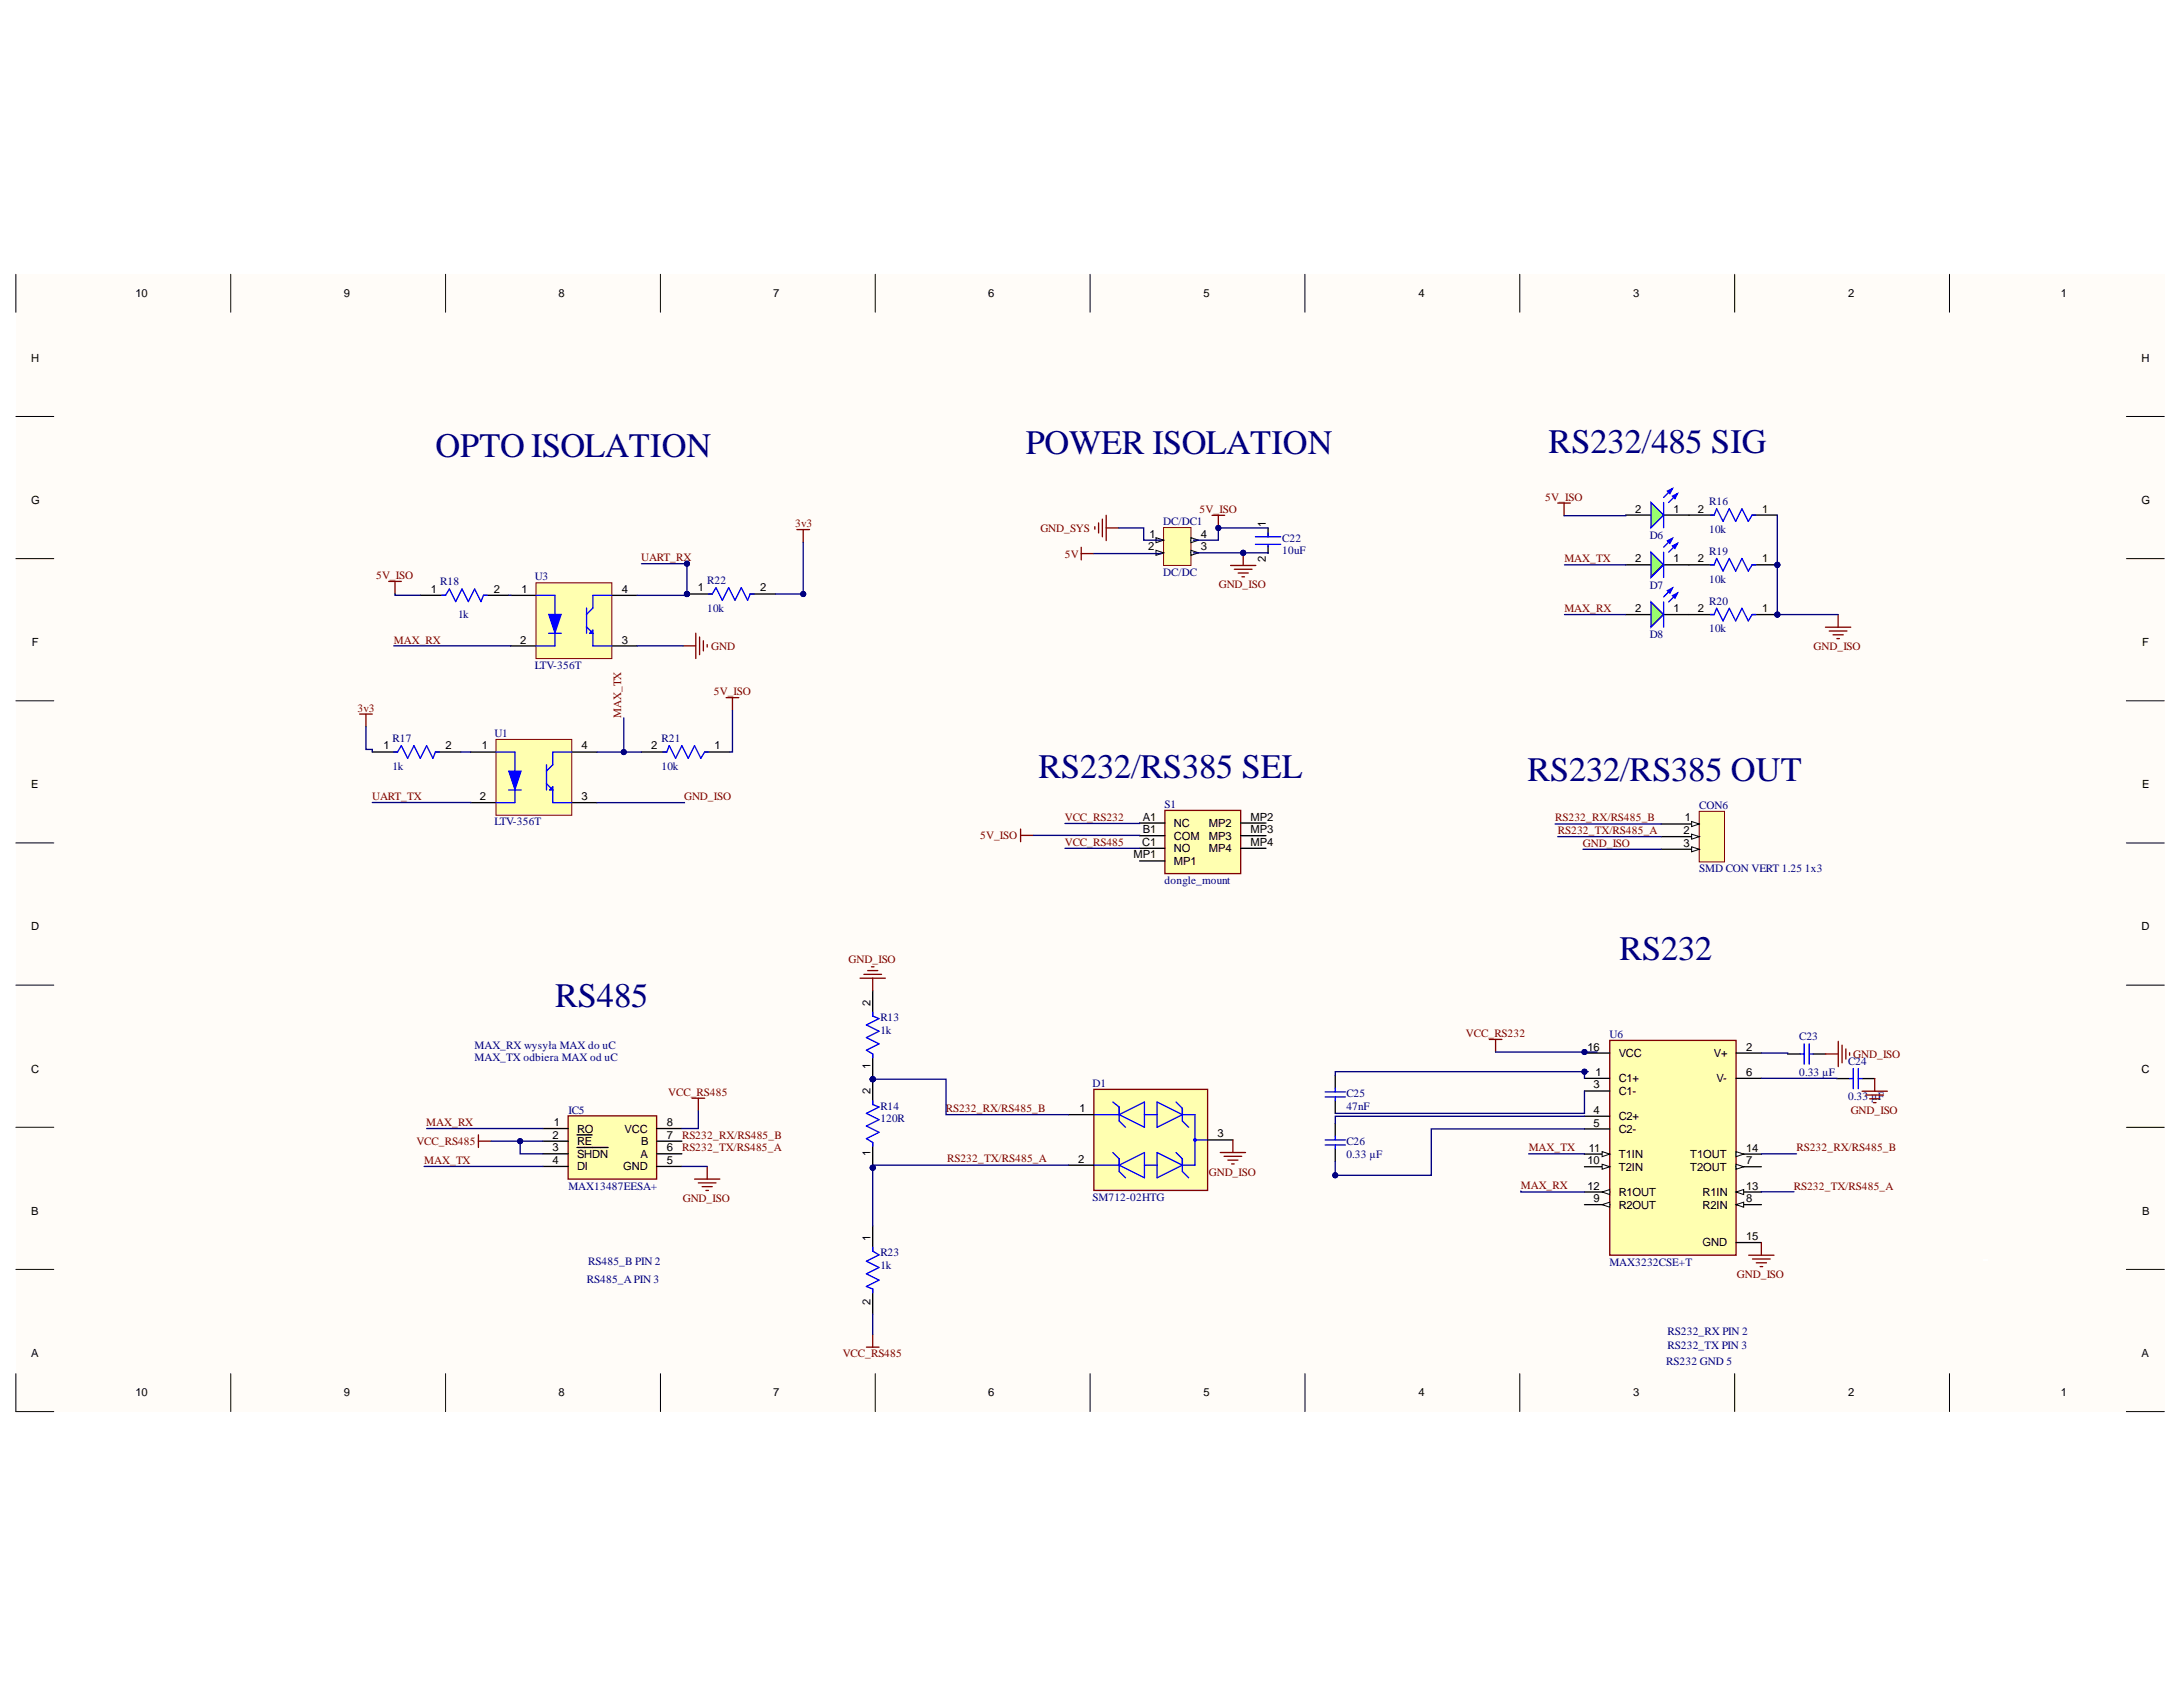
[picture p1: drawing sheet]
<svg xmlns="http://www.w3.org/2000/svg" width="279mm" height="216mm" viewBox="0 0 279 216" stroke-linecap="round" stroke-linejoin="round" font-family="sans-serif">
<defs><g id="words">
<g font-size="4.4" fill="#000080">
<text x="55.7" y="58.4">OPTO ISOLATION</text>
<text x="131.3" y="58.1">POWER ISOLATION</text>
<text x="198.2" y="57.9">RS232/485 SIG</text>
<text x="132.9" y="99.6">RS232/RS385 SEL</text>
<text x="195.5" y="100">RS232/RS385 OUT</text>
<text x="207.3" y="122.8">RS232</text>
<text x="71.1" y="128.9">RS485</text>
</g>
<g font-size="1.4">
<text x="17.3" y="38.1">10</text>
<text x="44" y="38.1">9</text>
<text x="71.5" y="38.1">8</text>
<text x="99" y="38.1">7</text>
<text x="126.5" y="38.1">6</text>
<text x="154" y="38.1">5</text>
<text x="181.5" y="38.1">4</text>
<text x="209" y="38.1">3</text>
<text x="236.5" y="38.1">2</text>
<text x="263.8" y="38.1">1</text>
<text x="4" y="46.3">H</text>
<text x="274.1" y="46.3">H</text>
<text x="4" y="64.5">G</text>
<text x="209.3" y="65.6">2</text>
<text x="214.2" y="65.6">1</text>
<text x="217.3" y="65.6">2</text>
<text x="225.5" y="65.6">1</text>
<text x="274.1" y="64.5">G</text>
<text x="146.9" y="70.4">2</text>
<text x="147.1" y="68.8">1</text>
<text x="153.7" y="70.4">3</text>
<text x="153.7" y="68.8">4</text>
<text x="162" y="71.9" transform="rotate(-90 162 71.9)">2</text>
<text x="162" y="67.4" transform="rotate(-90 162 67.4)">1</text>
<text x="209.3" y="72">2</text>
<text x="214.2" y="72">1</text>
<text x="217.3" y="72">2</text>
<text x="225.5" y="72">1</text>
<text x="55.2" y="75.9">1</text>
<text x="63.2" y="75.9">2</text>
<text x="66.7" y="75.9">1</text>
<text x="79.6" y="75.9">4</text>
<text x="89.3" y="75.7">1</text>
<text x="97.3" y="75.7">2</text>
<text x="4.1" y="82.7">F</text>
<text x="66.6" y="82.4">2</text>
<text x="79.6" y="82.4">3</text>
<text x="209.3" y="78.3">2</text>
<text x="214.2" y="78.3">1</text>
<text x="217.3" y="78.3">2</text>
<text x="225.5" y="78.3">1</text>
<text x="274.2" y="82.7">F</text>
<text x="49.1" y="95.9">1</text>
<text x="57" y="95.9">2</text>
<text x="61.7" y="95.9">1</text>
<text x="74.4" y="95.9">4</text>
<text x="83.3" y="95.9">2</text>
<text x="91.4" y="95.9">1</text>
<text x="4" y="100.9">E</text>
<text x="274.2" y="100.9">E</text>
<text x="61.4" y="102.4">2</text>
<text x="74.4" y="102.4">3</text>
<text x="146.3" y="105">A1</text>
<text x="146.3" y="106.6">B1</text>
<text x="150.2" y="105.8">NC</text>
<text x="150.2" y="107.5">COM</text>
<text x="154.7" y="105.8">MP2</text>
<text x="154.7" y="107.5">MP3</text>
<text x="160.1" y="105">MP2</text>
<text x="160.1" y="106.6">MP3</text>
<text x="215.5" y="106.7">2</text>
<text x="215.6" y="105.1">1</text>
<text x="145.1" y="109.9">MP1</text>
<text x="146.2" y="108.3">C1</text>
<text x="150.2" y="109.1">NO</text>
<text x="150.2" y="110.7">MP1</text>
<text x="154.7" y="109.1">MP4</text>
<text x="160.1" y="108.3">MP4</text>
<text x="215.5" y="108.4">3</text>
<text x="4" y="119.1">D</text>
<text x="274.1" y="119.1">D</text>
<text x="111.4" y="128.7" transform="rotate(-90 111.4 128.7)">2</text>
<text x="4" y="137.3">C</text>
<text x="111.4" y="136.8" transform="rotate(-90 111.4 136.8)">1</text>
<text x="203.2" y="134.5">16</text>
<text x="204.2" y="137.7">1</text>
<text x="207.2" y="135.2">VCC</text>
<text x="219.4" y="135.2">V+</text>
<text x="223.5" y="134.5">2</text>
<text x="223.5" y="137.7">6</text>
<text x="274.1" y="137.3">C</text>
<text x="111.4" y="140.1" transform="rotate(-90 111.4 140.1)">2</text>
<text x="138.1" y="142.3">1</text>
<text x="204" y="139.3">3</text>
<text x="204" y="142.5">4</text>
<text x="207.2" y="138.5">C1+</text>
<text x="207.2" y="140.1">C1-</text>
<text x="207.2" y="143.4">C2+</text>
<text x="219.7" y="138.5">V-</text>
<text x="70.7" y="145.7">2</text>
<text x="70.7" y="147.3">3</text>
<text x="70.7" y="148.9">4</text>
<text x="70.9" y="144.1">1</text>
<text x="73.9" y="145">RO</text>
<text x="73.9" y="146.6">RE</text>
<text x="73.9" y="148.2">SHDN</text>
<text x="73.9" y="149.8">DI</text>
<text x="79.8" y="149.8">GND</text>
<text x="79.9" y="145">VCC</text>
<text x="82" y="148.2">A</text>
<text x="82.1" y="146.6">B</text>
<text x="85.4" y="144.1">8</text>
<text x="85.4" y="145.7">7</text>
<text x="85.4" y="147.3">6</text>
<text x="85.4" y="148.9">5</text>
<text x="111.4" y="148" transform="rotate(-90 111.4 148)">1</text>
<text x="138" y="148.9">2</text>
<text x="155.8" y="145.6">3</text>
<text x="203.2" y="149">10</text>
<text x="203.4" y="147.4">11</text>
<text x="204" y="144.2">5</text>
<text x="207.2" y="145">C2-</text>
<text x="207.2" y="148.2">T1IN</text>
<text x="207.2" y="149.9">T2IN</text>
<text x="216.3" y="148.2">T1OUT</text>
<text x="216.3" y="149.9">T2OUT</text>
<text x="223.5" y="147.4">14</text>
<text x="223.5" y="149">7</text>
<text x="4" y="155.4">B</text>
<text x="203.2" y="152.2">12</text>
<text x="204" y="153.8">9</text>
<text x="207.2" y="153.1">R1OUT</text>
<text x="207.2" y="154.7">R2OUT</text>
<text x="217.9" y="153.1">R1IN</text>
<text x="217.9" y="154.7">R2IN</text>
<text x="223.5" y="152.2">13</text>
<text x="223.5" y="153.8">8</text>
<text x="274.2" y="155.4">B</text>
<text x="111.4" y="158.8" transform="rotate(-90 111.4 158.8)">1</text>
<text x="217.9" y="159.5">GND</text>
<text x="223.5" y="158.7">15</text>
<text x="111.4" y="167" transform="rotate(-90 111.4 167)">2</text>
<text x="4" y="173.7">A</text>
<text x="274.1" y="173.7">A</text>
<text x="17.3" y="178.7">10</text>
<text x="44" y="178.7">9</text>
<text x="71.5" y="178.7">8</text>
<text x="99" y="178.7">7</text>
<text x="126.5" y="178.7">6</text>
<text x="154" y="178.7">5</text>
<text x="181.5" y="178.7">4</text>
<text x="209" y="178.7">3</text>
<text x="236.5" y="178.7">2</text>
<text x="263.8" y="178.7">1</text>
</g>
<g font-size="1.4" fill="#800000">
<text x="153.5" y="65.6">5V_ISO</text>
<text x="197.8" y="64.1">5V_ISO</text>
<text x="82.1" y="71.8">UART_RX</text>
<text x="101.8" y="67.5">3v3</text>
<text x="133.2" y="68.1">GND_SYS</text>
<text x="136.3" y="71.4">5V</text>
<text x="200.2" y="72">MAX_TX</text>
<text x="48.1" y="74.1">5V_ISO</text>
<text x="156" y="75.3">GND_ISO</text>
<text x="50.4" y="82.4">MAX_RX</text>
<text x="91" y="83.1">GND</text>
<text x="200.2" y="78.3">MAX_RX</text>
<text x="232.1" y="83.2">GND_ISO</text>
<text x="91.4" y="89">5V_ISO</text>
<text x="45.8" y="91.1">3v3</text>
<text x="79.5" y="91.8" transform="rotate(-90 79.5 91.8)">MAX_TX</text>
<text x="47.6" y="102.4">UART_TX</text>
<text x="87.6" y="102.4">GND_ISO</text>
<text x="125.5" y="107.4">5V_ISO</text>
<text x="136.3" y="105">VCC_RS232</text>
<text x="199.1" y="105.1">RS232_RX/RS485_B</text>
<text x="199.4" y="106.7">RS232_TX/RS485_A</text>
<text x="136.3" y="108.3">VCC_RS485</text>
<text x="202.6" y="108.3">GND_ISO</text>
<text x="108.6" y="123.2">GND_ISO</text>
<text x="187.6" y="132.7">VCC_RS232</text>
<text x="237.2" y="135.4">GND_ISO</text>
<text x="85.5" y="140.2">VCC_RS485</text>
<text x="121.1" y="142.3">RS232_RX/RS485_B</text>
<text x="236.9" y="142.6">GND_ISO</text>
<text x="53.3" y="146.6">VCC_RS485</text>
<text x="54.3" y="148.9">MAX_TX</text>
<text x="54.6" y="144.1">MAX_RX</text>
<text x="87.3" y="147.3">RS232_TX/RS485_A</text>
<text x="87.3" y="145.7">RS232_RX/RS485_B</text>
<text x="121.2" y="148.8">RS232_TX/RS485_A</text>
<text x="195.7" y="147.3">MAX_TX</text>
<text x="229.9" y="147.3">RS232_RX/RS485_B</text>
<text x="87.4" y="153.8">GND_ISO</text>
<text x="154.7" y="150.5">GND_ISO</text>
<text x="194.7" y="152.2">MAX_RX</text>
<text x="229.6" y="152.2">RS232_TX/RS485_A</text>
<text x="222.3" y="163.6">GND_ISO</text>
<text x="107.9" y="173.7">VCC_RS485</text>
</g>
<g font-size="1.4" fill="#000080">
<text x="218.8" y="64.6">R16</text>
<text x="148.9" y="67.2">DC/DC1</text>
<text x="164.1" y="69.3">C22</text>
<text x="164.1" y="71">10uF</text>
<text x="211.1" y="69">D6</text>
<text x="218.8" y="68.2">10k</text>
<text x="218.8" y="71">R19</text>
<text x="56.3" y="74.9">R18</text>
<text x="68.4" y="74.3">U3</text>
<text x="90.5" y="74.8">R22</text>
<text x="148.9" y="73.7">DC/DC</text>
<text x="211.1" y="75.4">D7</text>
<text x="218.8" y="74.6">10k</text>
<text x="218.8" y="77.4">R20</text>
<text x="58.6" y="79.1">1k</text>
<text x="90.5" y="78.3">10k</text>
<text x="211.1" y="81.7">D8</text>
<text x="218.8" y="80.9">10k</text>
<text x="68.4" y="85.6">LTV-356T</text>
<text x="50.2" y="95">R17</text>
<text x="63.3" y="94.3">U1</text>
<text x="84.7" y="95">R21</text>
<text x="50.2" y="98.5">1k</text>
<text x="84.7" y="98.5">10k</text>
<text x="63.3" y="105.6">LTV-356T</text>
<text x="149.1" y="103.4">S1</text>
<text x="217.5" y="103.5">CON6</text>
<text x="149.1" y="113.1">dongle_mount</text>
<text x="217.5" y="111.6">SMD CON VERT 1.25</text>
<text x="231" y="111.6">1x3</text>
<text x="112.7" y="130.7">R13</text>
<text x="60.7" y="134.2">MAX_RX wysyła MAX do uC</text>
<text x="60.7" y="135.8">MAX_TX odbiera MAX od uC</text>
<text x="112.7" y="132.3">1k</text>
<text x="206" y="132.9">U6</text>
<text x="230.3" y="133.1">C23</text>
<text x="230.3" y="137.7">0.33 µF</text>
<text x="236.5" y="136.2">C24</text>
<text x="72.8" y="142.5">IC5</text>
<text x="112.7" y="142">R14</text>
<text x="112.7" y="143.6">120R</text>
<text x="139.8" y="139.1">D1</text>
<text x="172.3" y="140.4">C25</text>
<text x="172.3" y="142">47nF</text>
<text x="236.5" y="140.8">0.33 µF</text>
<text x="172.3" y="146.6">C26</text>
<text x="172.3" y="148.2">0.33 µF</text>
<text x="72.8" y="152.2">MAX13487EESA+</text>
<text x="139.8" y="153.7">SM712-02HTG</text>
<text x="75.3" y="161.9">RS485_B PIN 2</text>
<text x="112.7" y="160.8">R23</text>
<text x="206" y="162">MAX3232CSE+T</text>
<text x="75.1" y="164.2">RS485_APIN 3</text>
<text x="112.7" y="162.4">1k</text>
<text x="213.4" y="172.7">RS232_TX PIN 3</text>
<text x="213.4" y="170.8">RS232_RX PIN 2</text>
<text x="213.3" y="174.6">RS232 GND 5</text>
</g>
</g></defs>
<g fill="#fffcf8">
<path d="M2 35.1h275v145.6h-275z" fill-rule="evenodd"/>
<path d="M6.9 40h265.3v135.8h-265.3z" fill-rule="evenodd"/>
</g>
<g fill="none" stroke="#000" stroke-width=".13">
<path d="M2 35.1v4.9M29.5 35.1v4.9M57 35.1v4.9M84.5 35.1v4.9M112 35.1v4.9M139.5 35.1v4.9M167 35.1v4.9M194.5 35.1v4.9M222 35.1v4.9M249.5 35.1v4.9M2 53.3h4.9M272.2 53.3h4.8"/>
<path d="M2 71.5h4.9M272.2 71.5h4.8M2 89.7h4.9M272.2 89.7h4.8M2 107.9h4.9M272.2 107.9h4.8M2 126.1h4.9M272.2 126.1h4.8M2 144.3h4.9M272.2 144.3h4.8M2 175.8v4.9h4.9M2 162.5h4.9"/>
<path d="M29.5 175.8v4.9M57 175.8v4.9M84.5 175.8v4.9M112 175.8v4.9M139.5 175.8v4.9M167 175.8v4.9M194.5 175.8v4.9M222 175.8v4.9M249.5 175.8v4.9M272.2 162.5h4.8M272.2 180.7h4.8"/>
</g>
<path d="M53.8 76.2h3.2M61.9 76.2h3.2M47.6 96.2h3.3M55.7 96.2h3.3M82.1 96.2h3.2M90.2 96.2h3.2" fill="none" stroke="#000" stroke-width=".17"/>
<path d="M56.5 76.2h.5l.5-.8 .8 1.6 .8-1.6 .8 1.6 .8-1.6 .9 1.6 .3-.8h.5M50.4 96.2h.5l.5-.8 .8 1.6 .8-1.6 .8 1.6 .8-1.6 .8 1.6 .3-.8h.5M84.8 96.2h.5l.4-.8 .8 1.6 .8-1.6 .8 1.6 .8-1.6 .8 1.6 .5-.8h.5" fill="none" stroke="#00f" stroke-width=".17"/>
<path d="M148.9 67.5h3.5v4.9h-3.5z" fill-rule="evenodd" fill="#ffffb0"/>
<path d="M148.9 67.5h3.5v4.9h-3.5z" fill="none" stroke="#800000" stroke-width=".13"/>
<path d="M148.6 69.1h.3" fill="none" stroke="#000" stroke-width=".17"/>
<path d="M148 68.8l.9 .3-.9 .4z" fill="#f8fcff"/>
<path d="M148 68.8l.9 .3-.9 .4z" fill="none" stroke="#000" stroke-width=".13"/>
<path d="M148.6 70.7h.3" fill="none" stroke="#000" stroke-width=".17"/>
<path d="M148 70.4l.9 .3-.9 .4z" fill="#f8fcff"/>
<path d="M148 70.4l.9 .3-.9 .4z" fill="none" stroke="#000" stroke-width=".13"/>
<path d="M152.4 70.7h.4" fill="none" stroke="#000" stroke-width=".17"/>
<path d="M152.4 70.4l1 .3-1 .4z" fill="#f8fcff"/>
<path d="M152.4 70.4l1 .3-1 .4z" fill="none" stroke="#000" stroke-width=".13"/>
<path d="M152.4 69.1h.4" fill="none" stroke="#000" stroke-width=".17"/>
<path d="M152.4 68.8l1 .3-1 .4z" fill="#f8fcff"/>
<path d="M152.4 68.8l1 .3-1 .4z" fill="none" stroke="#000" stroke-width=".13"/>
<path d="M140.1 67.4v.3M140.6 66.9v1.3M141.1 66.4v2.3M141.6 65.9v3.3M141.6 67.6h1.6M157.5 72.4h3.2M158 72.9h2.2M158.5 73.3h1.3M159 73.8h.3M159.1 70.7v1.7" fill="none" stroke="#800000" stroke-width=".17"/>
<circle cx="159.1" cy="70.7" r=".32" fill="#000080"/>
<circle cx="159.1" cy="70.7" r=".32" fill="none" stroke="#000080" stroke-width=".13"/>
<path d="M138.4 70v1.7M138.4 70.8h1.6M155.1 65.9h1.6M155.9 65.9v1.7" fill="none" stroke="#800000" stroke-width=".17"/>
<circle cx="155.9" cy="67.6" r=".32" fill="#000080"/>
<circle cx="155.9" cy="67.6" r=".32" fill="none" stroke="#000080" stroke-width=".13"/>
<path d="M162.3 67.6v1.1M162.3 69.8v1" fill="none" stroke="#000" stroke-width=".17"/>
<path d="M160.7 68.7h3.2M160.7 69.7h3.2M162.3 68.2v.5M162.3 69.8v.2" fill="none" stroke="#00f" stroke-width=".17"/>
<path d="M206 133.2h16.2v27.4h-16.2z" fill-rule="evenodd" fill="#ffffb0"/>
<path d="M206 133.2h16.2v27.4h-16.2z" fill="none" stroke="#800000" stroke-width=".17"/>
<path d="M202.8 134.8h3.2M202.8 138h3.2M202.8 139.6h3.2M202.8 142.9h3.2M202.8 144.5h3.2M222.2 152.6h3.2" fill="none" stroke="#000" stroke-width=".17"/>
<path d="M222.2 152.6l1-.4v.7z" fill="#f8fcff"/>
<path d="M222.2 152.6l1-.4v.7z" fill="none" stroke="#000" stroke-width=".13"/>
<path d="M202.8 152.6h3.2" fill="none" stroke="#000" stroke-width=".17"/>
<path d="M205.1 152.6l.9-.4v.7z" fill="#f8fcff"/>
<path d="M205.1 152.6l.9-.4v.7z" fill="none" stroke="#000" stroke-width=".13"/>
<path d="M222.2 154.2h3.2" fill="none" stroke="#000" stroke-width=".17"/>
<path d="M222.2 154.2l1-.3v.6z" fill="#f8fcff"/>
<path d="M222.2 154.2l1-.3v.6z" fill="none" stroke="#000" stroke-width=".13"/>
<path d="M202.8 154.2h3.2" fill="none" stroke="#000" stroke-width=".17"/>
<path d="M205.1 154.2l.9-.3v.6z" fill="#f8fcff"/>
<path d="M205.1 154.2l.9-.3v.6z" fill="none" stroke="#000" stroke-width=".13"/>
<path d="M202.8 147.7h3.2" fill="none" stroke="#000" stroke-width=".17"/>
<path d="M205.1 147.4l.9 .3-.9 .3z" fill="#f8fcff"/>
<path d="M205.1 147.4l.9 .3-.9 .3z" fill="none" stroke="#000" stroke-width=".13"/>
<path d="M222.2 147.7h3.2" fill="none" stroke="#000" stroke-width=".17"/>
<path d="M222.2 147.4l1 .3-1 .3z" fill="#f8fcff"/>
<path d="M222.2 147.4l1 .3-1 .3z" fill="none" stroke="#000" stroke-width=".13"/>
<path d="M202.8 149.3h3.2" fill="none" stroke="#000" stroke-width=".17"/>
<path d="M205.1 149l.9 .3-.9 .3z" fill="#f8fcff"/>
<path d="M205.1 149l.9 .3-.9 .3z" fill="none" stroke="#000" stroke-width=".13"/>
<path d="M222.2 149.3h3.2" fill="none" stroke="#000" stroke-width=".17"/>
<path d="M222.2 149l1 .3-1 .3z" fill="#f8fcff"/>
<path d="M222.2 149l1 .3-1 .3z" fill="none" stroke="#000" stroke-width=".13"/>
<path d="M170.9 137.6v1.7M222.2 134.8h3.2M222.2 138h3.2M228.8 134.9h1.6M232 134.9h1.7M235.1 138h1.6M238.3 138h1.6M170.9 140.9v1.6M170.9 143.8v1.6M170.9 147v1.6M222.2 159h3.2" fill="none" stroke="#000" stroke-width=".17"/>
<g fill="none" stroke="#800000" stroke-width=".17">
<path d="M190.6 133h1.6M191.4 133v1.6M233.7 134.9h1.6M235.3 133.3v3.2M235.8 133.8v2.2M236.3 134.2v1.3M236.7 134.7v.4M238.3 139.7h3.3M239.9 138v1.7M225.4 159v1.6M238.8 140.1h2.3M239.3 140.6h1.3"/>
<path d="M239.8 141.1h.3M223.8 160.6h3.3M224.3 161.1h2.3M224.8 161.6h1.3M225.3 162.1h.3"/>
</g>
<g fill="none" stroke="#00f" stroke-width=".17">
<path d="M169.6 139.7h2.6M170.9 139.3v.4M230.4 134.9h.5M230.9 133.6v2.6M231.6 133.6v2.6M231.6 134.9h.4M236.7 138h.5M237.2 136.7v2.6M237.8 136.7v2.6M237.8 138h.5M169.6 140.4h2.6M169.6 145.9h2.6"/>
<path d="M169.6 146.5h2.6M170.9 140.4v.5M170.9 145.4v.5M170.9 146.5v.5"/>
</g>
<circle cx="87.9" cy="76" r=".32" fill="#000080"/>
<circle cx="87.9" cy="76" r=".32" fill="none" stroke="#000080" stroke-width=".13"/>
<path d="M87.9 76h3.3" fill="none" stroke="#000" stroke-width=".17"/>
<circle cx="87.9" cy="76" r=".32" fill="#000080"/>
<circle cx="87.9" cy="76" r=".32" fill="none" stroke="#000080" stroke-width=".13"/>
<path d="M96 76h3.2M208.1 65.9h3.2M212.9 65.9h3.3" fill="none" stroke="#000" stroke-width=".17"/>
<path d="M90.7 76h.5l.4-.8 .9 1.6 .8-1.6 .8 1.6 .8-1.6 .8 1.6 .3-.8h.5" fill="none" stroke="#00f" stroke-width=".17"/>
<path d="M211.3 64.3l1.6 1.6-1.6 1.6z" fill="#0f0"/>
<path d="M211.3 64.3l1.6 1.6-1.6 1.6zM214.1 62.5l-1.2 1.2M214.7 63.2l-1.1 1.1" fill="none" stroke="#00f" stroke-width=".17"/>
<path d="M214.1 63.5l.6-.3-.3 .6z" fill="#00f"/>
<path d="M214.1 63.5l.6-.3-.3 .6z" fill="none" stroke="#00f" stroke-width=".17"/>
<path d="M213.4 62.8l.7-.3-.4 .7z" fill="#00f"/>
<path d="M212.9 64.3v3.2M213.4 62.8l.7-.3-.4 .7z" fill="none" stroke="#00f" stroke-width=".17"/>
<path d="M208.1 72.3h3.2M212.9 72.3h3.3" fill="none" stroke="#000" stroke-width=".17"/>
<path d="M211.3 70.7l1.6 1.6-1.6 1.6z" fill="#0f0"/>
<path d="M211.3 70.7l1.6 1.6-1.6 1.6zM214.1 68.9l-1.2 1.1M214.7 69.5l-1.1 1.2" fill="none" stroke="#00f" stroke-width=".17"/>
<path d="M214.1 69.9l.6-.4-.3 .7z" fill="#00f"/>
<path d="M214.1 69.9l.6-.4-.3 .7z" fill="none" stroke="#00f" stroke-width=".17"/>
<path d="M213.4 69.2l.7-.3-.4 .6z" fill="#00f"/>
<path d="M212.9 70.7v3.2M213.4 69.2l.7-.3-.4 .6z" fill="none" stroke="#00f" stroke-width=".17"/>
<path d="M208.1 78.7h3.2M212.9 78.7h3.3" fill="none" stroke="#000" stroke-width=".17"/>
<path d="M211.3 77l1.6 1.7-1.6 1.6z" fill="#0f0"/>
<path d="M211.3 77l1.6 1.7-1.6 1.6zM214.1 75.3l-1.2 1.1M214.7 75.9l-1.1 1.1" fill="none" stroke="#00f" stroke-width=".17"/>
<path d="M214.1 76.2l.6-.3-.3 .6z" fill="#00f"/>
<path d="M214.1 76.2l.6-.3-.3 .6z" fill="none" stroke="#00f" stroke-width=".17"/>
<path d="M213.4 75.6l.7-.3-.4 .6z" fill="#00f"/>
<path d="M212.9 77v3.3M213.4 75.6l.7-.3-.4 .6zM218.9 65.9h.5l.3-.8 .8 1.6 .8-1.6 .8 1.6 .8-1.6 .9 1.6 .5-.8h.4" fill="none" stroke="#00f" stroke-width=".17"/>
<path d="M216.2 65.9h3.2M224.3 65.9h3.2" fill="none" stroke="#000" stroke-width=".17"/>
<circle cx="227.5" cy="72.3" r=".32" fill="#000080"/>
<circle cx="227.5" cy="72.3" r=".32" fill="none" stroke="#000080" stroke-width=".13"/>
<path d="M224.3 72.3h3.2" fill="none" stroke="#000" stroke-width=".17"/>
<circle cx="227.5" cy="72.3" r=".32" fill="#000080"/>
<circle cx="227.5" cy="72.3" r=".32" fill="none" stroke="#000080" stroke-width=".13"/>
<path d="M216.2 72.3h3.2" fill="none" stroke="#000" stroke-width=".17"/>
<path d="M218.9 72.3h.5l.3-.8 .8 1.6 .8-1.6 .8 1.6 .8-1.6 .9 1.6 .5-.8h.4" fill="none" stroke="#00f" stroke-width=".17"/>
<circle cx="227.5" cy="78.7" r=".32" fill="#000080"/>
<circle cx="227.5" cy="78.7" r=".32" fill="none" stroke="#000080" stroke-width=".13"/>
<path d="M224.3 78.7h3.2" fill="none" stroke="#000" stroke-width=".17"/>
<circle cx="227.5" cy="78.7" r=".32" fill="#000080"/>
<circle cx="227.5" cy="78.7" r=".32" fill="none" stroke="#000080" stroke-width=".13"/>
<path d="M65.4 76.2h3.2M78.3 76.2h3.2M216.2 78.7h3.2M65.4 82.7h3.2M78.3 82.7h3.2" fill="none" stroke="#000" stroke-width=".17"/>
<path d="M218.9 78.7h.5l.3-.9 .8 1.7 .8-1.7 .8 1.7 .8-1.7 .9 1.7 .5-.8h.4" fill="none" stroke="#00f" stroke-width=".17"/>
<path d="M235.3 78.7v1.6M233.6 80.3h3.3M234.1 80.8h2.3M234.6 81.2h1.3M235.1 81.7h.3" fill="none" stroke="#800000" stroke-width=".17"/>
<path d="M68.6 74.6h9.7v9.7h-9.7z" fill-rule="evenodd" fill="#ffffb0"/>
<path d="M68.6 74.6h9.7v9.7h-9.7z" fill="none" stroke="#800000" stroke-width=".13"/>
<path d="M68.6 76.2h2.4v2.4M75.1 77.8v3.2M78.3 76.2h-2.4v1.6l-.8 .8M70.2 81h1.6M71 81v1.7h-2.4M75.1 80.2l.8 .8h-.4l.4-.4v2.1h2.4" fill="none" stroke="#00f" stroke-width=".17"/>
<path d="M70.2 78.6h1.6l-.8 2.4z" fill="#00f"/>
<path d="M70.2 78.6h1.6l-.8 2.4z" fill="none" stroke="#00f" stroke-width=".13"/>
<path d="M149.1 103.7h9.7v8.1h-9.7z" fill-rule="evenodd" fill="#ffffb0"/>
<path d="M149.1 103.7h9.7v8.1h-9.7z" fill="none" stroke="#800000" stroke-width=".17"/>
<path d="M145.9 105.3h3.2M145.9 106.9h3.2M145.9 108.6h3.2M145.9 110.2h3.2M158.8 105.3h3.2M158.8 106.9h3.2M158.8 108.6h3.2" fill="none" stroke="#000" stroke-width=".17"/>
<path d="M72.7 142.8h11.3v8.1h-11.3z" fill-rule="evenodd" fill="#ffffb0"/>
<path d="M61.2 145.2v1.7M61.2 146h1.6M72.7 142.8h11.3v8.1h-11.3zM88.6 140.5h1.6M88.9 150.9h3.2M89.4 140.5v1.7M89.4 151.4h2.2M89.9 151.9h1.3M90.3 152.4h.4M90.5 149.3v1.6" fill="none" stroke="#800000" stroke-width=".17"/>
<path d="M69.5 144.4h3.2M69.5 146h3.2M69.5 147.7h3.2M69.5 149.3h3.2M73.9 145.2h1.9M73.9 146.9h3.9M84 144.4h3.3M84 146h3.3M84 147.7h3.3M84 149.3h3.3" fill="none" stroke="#000" stroke-width=".17"/>
<path d="M253.9 161.1h.6v.2h-.6z" fill="#fff"/>
<path d="M217.5 103.8h3.2v6.5h-3.2z" fill-rule="evenodd" fill="#ffffb0"/>
<path d="M217.5 103.8h3.2v6.5h-3.2z" fill="none" stroke="#800000" stroke-width=".13"/>
<path d="M212.6 105.5h4.9" fill="none" stroke="#000" stroke-width=".17"/>
<path d="M216.5 105.1l1 .4-1 .3z" fill="#f8fcff"/>
<path d="M216.5 105.1l1 .4-1 .3z" fill="none" stroke="#000" stroke-width=".13"/>
<path d="M212.6 107.1h4.9" fill="none" stroke="#000" stroke-width=".17"/>
<path d="M216.5 106.8l1 .3-1 .3z" fill="#f8fcff"/>
<path d="M216.5 106.8l1 .3-1 .3z" fill="none" stroke="#000" stroke-width=".13"/>
<path d="M212.6 108.7h4.9" fill="none" stroke="#000" stroke-width=".17"/>
<path d="M216.5 108.4l1 .3-1 .3z" fill="#f8fcff"/>
<path d="M216.5 108.4l1 .3-1 .3z" fill="none" stroke="#000" stroke-width=".13"/>
<path d="M49.7 74.4h1.7M50.6 74.4v1.6M102 67.8h1.6M102.8 67.8v1.6M46 91.4h1.6M46.8 91.4v1.6M92.9 89.3h1.7M93.7 89.3v1.6M130.6 106.1v1.6M130.6 106.9h1.6" fill="none" stroke="#800000" stroke-width=".17"/>
<path d="M140 139.4h14.6v13h-14.6z" fill-rule="evenodd" fill="#ffffb0"/>
<path d="M140 139.4h14.6v13h-14.6zM156.2 147.5h3.2M156.7 148h2.2M157.2 148.5h1.2M157.6 149h.4M157.8 145.9v1.6" fill="none" stroke="#800000" stroke-width=".17"/>
<g fill="none" stroke="#00f" stroke-width=".17">
<path d="M140 142.7h3.2M140 149.1h3.2M142.4 141l.8 .7v1.8l.8 .8M142.4 147.5l.8 .8v1.6l.8 .8M143.2 142.7l3.3-1.7v3.3zM143.2 149.1l3.3-1.6v3.2zM146.5 142.7h1.6M146.5 149.1h1.6M148.1 141l3.2 1.7-3.2 1.6zM148.1 147.5l3.2 1.6-3.2 1.6zM150.5 141l.8 .8v1.7l.8 .8M150.5 147.5l.8 .8v1.6l.8 .8"/>
<path d="M151.3 142.7h1.6v6.4h-1.6M152.9 145.9h1.7"/>
<circle cx="152.9" cy="145.9" r=".16"/>
</g>
<path d="M136.8 142.7h3.2M136.8 149.1h3.2M154.6 145.9h3.2" fill="none" stroke="#000" stroke-width=".17"/>
<circle cx="111.7" cy="149.4" r=".32" fill="#000080"/>
<circle cx="111.7" cy="149.4" r=".32" fill="none" stroke="#000080" stroke-width=".13"/>
<circle cx="111.7" cy="138.1" r=".32" fill="#000080"/>
<circle cx="111.7" cy="138.1" r=".32" fill="none" stroke="#000080" stroke-width=".13"/>
<path d="M111.7 146.2v3.2" fill="none" stroke="#000" stroke-width=".17"/>
<circle cx="111.7" cy="149.4" r=".32" fill="#000080"/>
<circle cx="111.7" cy="149.4" r=".32" fill="none" stroke="#000080" stroke-width=".13"/>
<path d="M111.7 138.1v3.3" fill="none" stroke="#000" stroke-width=".17"/>
<circle cx="111.7" cy="138.1" r=".32" fill="#000080"/>
<circle cx="111.7" cy="138.1" r=".32" fill="none" stroke="#000080" stroke-width=".13"/>
<path d="M111.7 140.9v.5l.8 .3-1.6 .8 1.6 .8-1.6 .8 1.6 .8-1.6 .8 .8 .5v.5" fill="none" stroke="#00f" stroke-width=".17"/>
<circle cx="111.7" cy="138.1" r=".32" fill="#000080"/>
<circle cx="111.7" cy="138.1" r=".32" fill="none" stroke="#000080" stroke-width=".13"/>
<path d="M111.7 134.9v3.2" fill="none" stroke="#000" stroke-width=".17"/>
<circle cx="111.7" cy="138.1" r=".32" fill="#000080"/>
<circle cx="111.7" cy="138.1" r=".32" fill="none" stroke="#000080" stroke-width=".13"/>
<path d="M60.2 96.2h3.3M73.2 96.2h3.2M60.2 102.7h3.3M73.2 102.7h3.2M111.7 126.8v3.2M111.7 156.9v3.2M111.7 165v3.2" fill="none" stroke="#000" stroke-width=".17"/>
<path d="M111.7 129.6v.4l.8 .4-1.6 .8 1.6 .8-1.6 .8 1.6 .8-1.6 .8 .8 .5v.5M111.7 159.6v.5l.8 .5-1.6 .8 1.6 .8-1.6 .8 1.6 .8-1.6 .8 .8 .4v.5" fill="none" stroke="#00f" stroke-width=".17"/>
<g fill="none" stroke="#800000" stroke-width=".17">
<path d="M199.4 64.4h1.6M200.2 64.4v1.6M87.4 82.7h1.7M89.1 81v3.3M89.5 81.5v2.3M90 82v1.3M90.5 82.5v.3M110.1 125.2h3.2M110.6 124.7h2.2M111.1 124.2h1.2M111.5 123.7h.4M111.7 125.2v1.6"/>
<path d="M110.9 172.4h1.6M111.7 170.8v1.6"/>
</g>
<path d="M63.5 94.6h9.7v9.7h-9.7z" fill-rule="evenodd" fill="#ffffb0"/>
<path d="M63.5 94.6h9.7v9.7h-9.7z" fill="none" stroke="#800000" stroke-width=".13"/>
<path d="M63.5 96.2h2.4v2.5M69.9 97.9v3.2M73.2 96.2h-2.4v1.7l-.9 .8M65.1 101.1h1.6M65.9 101.1v1.6h-2.4M69.9 100.3l.9 .8h-.4l.4-.4v2h2.4" fill="none" stroke="#00f" stroke-width=".17"/>
<path d="M65.1 98.7h1.6l-.8 2.4z" fill="#00f"/>
<path d="M65.1 98.7h1.6l-.8 2.4z" fill="none" stroke="#00f" stroke-width=".13"/>
<path d="M152.8 70.7h6.3" fill="none" stroke="#000080" stroke-width=".17"/>
<circle cx="159.1" cy="70.7" r=".32" fill="#000080"/>
<circle cx="159.1" cy="70.7" r=".32" fill="none" stroke="#000080" stroke-width=".13"/>
<path d="M159.1 70.7l3.2 .1" fill="none" stroke="#000080" stroke-width=".17"/>
<circle cx="159.1" cy="70.7" r=".32" fill="#000080"/>
<circle cx="159.1" cy="70.7" r=".32" fill="none" stroke="#000080" stroke-width=".13"/>
<path d="M191.4 134.6h13M225.4 138h9.7M225.4 134.8h3.4v.1M202.8 142.9h-31.9v.9" fill="none" stroke="#000080" stroke-width=".17"/>
<circle cx="202.8" cy="134.6" r=".33" fill="#000080"/>
<circle cx="202.8" cy="134.6" r=".33" fill="none" stroke="#000080" stroke-width=".13"/>
<path d="M202.8 134.6v.2" fill="none" stroke="#000080" stroke-width=".17"/>
<circle cx="202.8" cy="134.6" r=".33" fill="#000080"/>
<circle cx="202.8" cy="134.6" r=".33" fill="none" stroke="#000080" stroke-width=".13"/>
<path d="M162.3 67.6h-6.4v1.5h-3.1M194.7 152.4v.2h8.1M195.6 147.7h7.2" fill="none" stroke="#000080" stroke-width=".17"/>
<circle cx="155.9" cy="67.6" r=".32" fill="#000080"/>
<circle cx="155.9" cy="67.6" r=".32" fill="none" stroke="#000080" stroke-width=".13"/>
<path d="M143.2 67.6h3.2v1.5h2.2M148.6 70.7v.1h-8.6M227.5 65.9v12.8h7.8" fill="none" stroke="#000080" stroke-width=".17"/>
<circle cx="227.5" cy="78.7" r=".32" fill="#000080"/>
<circle cx="227.5" cy="78.7" r=".32" fill="none" stroke="#000080" stroke-width=".13"/>
<circle cx="227.5" cy="72.3" r=".32" fill="#000080"/>
<circle cx="227.5" cy="72.3" r=".32" fill="none" stroke="#000080" stroke-width=".13"/>
<path d="M200.2 72.3h7.9M200.2 78.7h7.9M47.6 102.7h12.6M132.2 106.9h13.7M136.3 108.6h9.6M145.9 105.3l-9.6 .1M62.8 146h6.7M87.3 149.3h3.2M89.4 142.2v2.2h-2.1" fill="none" stroke="#000080" stroke-width=".17"/>
<circle cx="66.6" cy="146" r=".32" fill="#000080"/>
<circle cx="66.6" cy="146" r=".32" fill="none" stroke="#000080" stroke-width=".13"/>
<path d="M66.6 146v1.7h2.9" fill="none" stroke="#000080" stroke-width=".17"/>
<circle cx="66.6" cy="146" r=".32" fill="#000080"/>
<circle cx="66.6" cy="146" r=".32" fill="none" stroke="#000080" stroke-width=".13"/>
<path d="M102.8 69.4v6.6h-.2M46.8 93v2.9h.8v.3M50.4 82.7h15M93.7 90.9v5.3h-.3M87.6 102.7h-11.2M54.3 149.3h15.2M54.6 144.4h14.9" fill="none" stroke="#000080" stroke-width=".17"/>
<circle cx="102.8" cy="76" r=".32" fill="#000080"/>
<circle cx="102.8" cy="76" r=".32" fill="none" stroke="#000080" stroke-width=".13"/>
<path d="M99.2 76h3.6" fill="none" stroke="#000080" stroke-width=".17"/>
<circle cx="102.8" cy="76" r=".32" fill="#000080"/>
<circle cx="102.8" cy="76" r=".32" fill="none" stroke="#000080" stroke-width=".13"/>
<path d="M50.6 76v.2h3.2M65.1 76.2h.3M87.4 82.7h-5.9M199 105.5h13.6M199.4 107.1h13.2M202.6 108.7h10M111.7 138.1h9.4v4.6h15.7M229.6 152.5l-4.2 .1M229.9 147.7h-4.5" fill="none" stroke="#000080" stroke-width=".17"/>
<circle cx="111.7" cy="138.1" r=".32" fill="#000080"/>
<circle cx="111.7" cy="138.1" r=".32" fill="none" stroke="#000080" stroke-width=".13"/>
<path d="M87.9 76v.2h-6.4M208.1 65.9v.1h-7.9" fill="none" stroke="#000080" stroke-width=".17"/>
<circle cx="87.9" cy="76" r=".32" fill="#000080"/>
<circle cx="87.9" cy="76" r=".32" fill="none" stroke="#000080" stroke-width=".13"/>
<path d="M82.1 72.1h6.1" fill="none" stroke="#000080" stroke-width=".17"/>
<circle cx="87.9" cy="72.1" r=".32" fill="#000080"/>
<circle cx="87.9" cy="72.1" r=".32" fill="none" stroke="#000080" stroke-width=".13"/>
<path d="M87.9 72.1v3.9" fill="none" stroke="#000080" stroke-width=".17"/>
<circle cx="87.9" cy="72.1" r=".32" fill="#000080"/>
<circle cx="87.9" cy="72.1" r=".32" fill="none" stroke="#000080" stroke-width=".13"/>
<circle cx="87.9" cy="76" r=".32" fill="#000080"/>
<circle cx="87.9" cy="76" r=".32" fill="none" stroke="#000080" stroke-width=".13"/>
<path d="M136.8 149.1h-25.1v7.8M111.7 168.2v2.6" fill="none" stroke="#000080" stroke-width=".17"/>
<circle cx="111.7" cy="149.4" r=".32" fill="#000080"/>
<circle cx="111.7" cy="149.4" r=".32" fill="none" stroke="#000080" stroke-width=".13"/>
<path d="M82.1 96.2h-5.7" fill="none" stroke="#000080" stroke-width=".17"/>
<circle cx="79.8" cy="96.2" r=".32" fill="#000080"/>
<circle cx="79.8" cy="96.2" r=".32" fill="none" stroke="#000080" stroke-width=".13"/>
<path d="M79.8 91.9v4.3" fill="none" stroke="#000080" stroke-width=".17"/>
<circle cx="79.8" cy="96.2" r=".32" fill="#000080"/>
<circle cx="79.8" cy="96.2" r=".32" fill="none" stroke="#000080" stroke-width=".13"/>
<path d="M59 96.2h1.2M202.8 144.5h-19.6v5.9h-12.6" fill="none" stroke="#000080" stroke-width=".17"/>
<circle cx="170.9" cy="150.4" r=".32" fill="#000080"/>
<circle cx="170.9" cy="150.4" r=".32" fill="none" stroke="#000080" stroke-width=".13"/>
<path d="M170.9 148.6v1.8" fill="none" stroke="#000080" stroke-width=".17"/>
<circle cx="170.9" cy="150.4" r=".32" fill="#000080"/>
<circle cx="170.9" cy="150.4" r=".32" fill="none" stroke="#000080" stroke-width=".13"/>
<path d="M203.3 137.1h-32.4v.5" fill="none" stroke="#000080" stroke-width=".17"/>
<circle cx="202.8" cy="137.2" r=".32" fill="#000080"/>
<circle cx="202.8" cy="137.2" r=".32" fill="none" stroke="#000080" stroke-width=".13"/>
<path d="M202.8 137.1v.9" fill="none" stroke="#000080" stroke-width=".17"/>
<circle cx="202.8" cy="137.2" r=".32" fill="#000080"/>
<circle cx="202.8" cy="137.2" r=".32" fill="none" stroke="#000080" stroke-width=".13"/>
<path d="M202.8 139.6v2.9h-31.9" fill="none" stroke="#000080" stroke-width=".17"/>
<use href="#words"/>
</svg>
